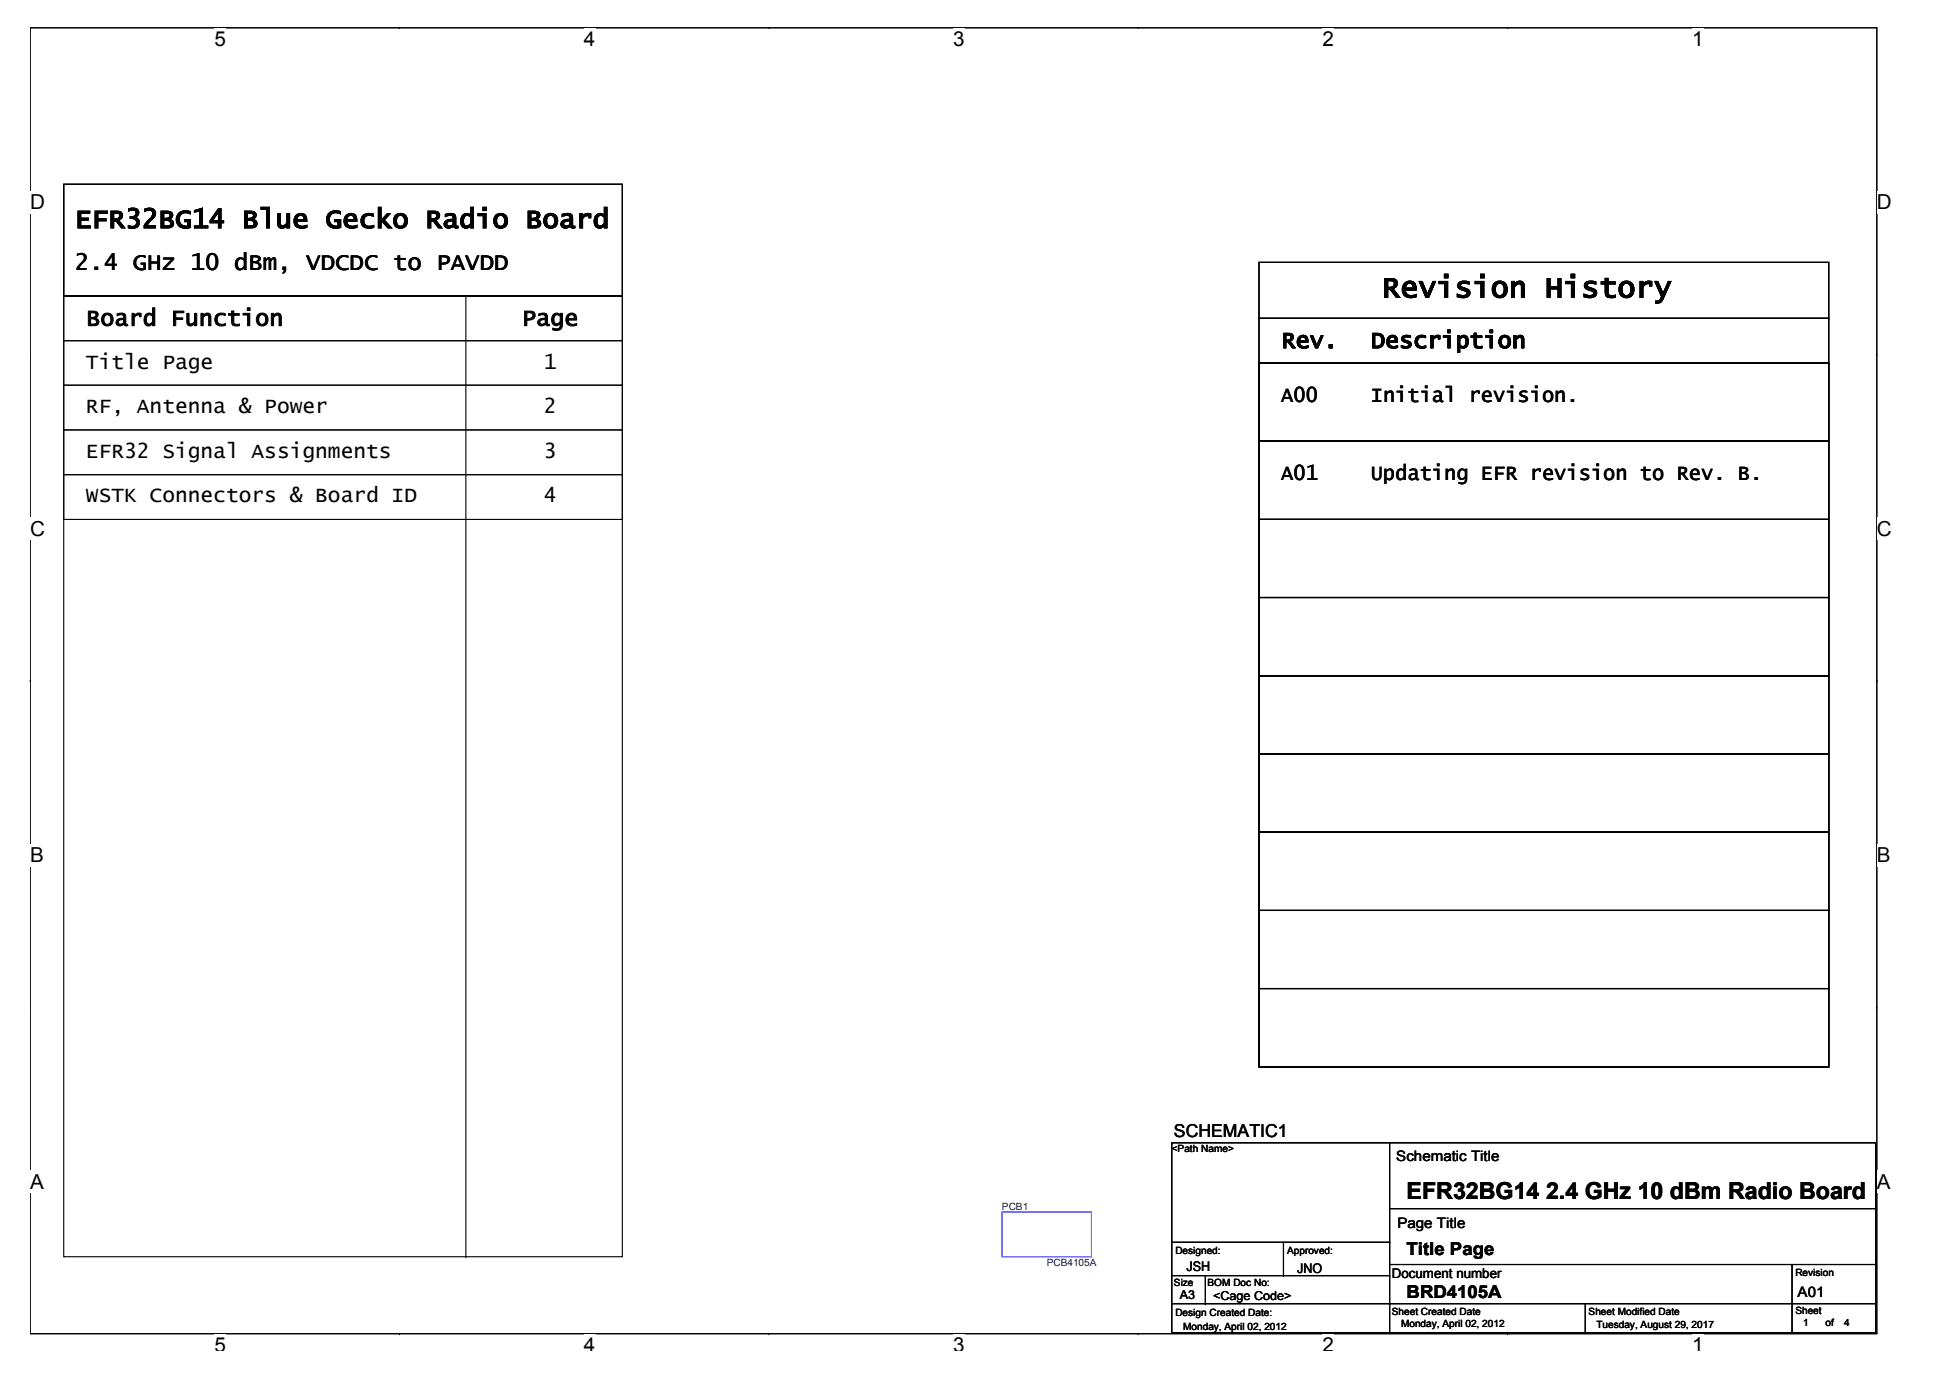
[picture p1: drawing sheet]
<svg xmlns="http://www.w3.org/2000/svg" width="297mm" height="210mm" viewBox="0 0 297 210" stroke-linecap="round" stroke-linejoin="round" font-family="sans-serif">
<defs><g id="words">
<text font-size="4.6" x="210.5" y="45.3">Revision History</text>
<text font-size="4.1" x="11.4" y="34.7">EFR32BG14 Blue Gecko Radio Board</text>
<g font-size="3.6">
<text x="11.4" y="41.1">2.4 GHz 10 dBm, VDCDC to PAVDD</text>
<text x="13.1" y="49.6">Board Function</text>
<text x="79.5" y="49.6">Page</text>
<text x="195.2" y="53">Rev.</text>
<text x="208.8" y="53">Description</text>
<text x="214.3" y="182.7">EFR32BG14 2.4 GHz 10 dBm Radio Board</text>
</g>
<g font-size="3.2">
<text x="13.1" y="56.1">Title Page</text>
<text x="82.9" y="56.1">1</text>
<text x="13.1" y="62.9">RF, Antenna &amp; Power</text>
<text x="82.9" y="62.9">2</text>
<text x="195.2" y="61.2">A00</text>
<text x="208.8" y="61.2">Initial revision.</text>
<text x="13.1" y="69.7">EFR32 Signal Assignments</text>
<text x="82.9" y="69.7">3</text>
<text x="13.1" y="76.5">WSTK Connectors &amp; Board ID</text>
<text x="82.9" y="76.5">4</text>
<text x="195.2" y="73.2">A01</text>
<text x="208.8" y="73.2">Updating EFR revision to Rev. B.</text>
</g>
<g font-size="3.1">
<text x="32.7" y="7">5</text>
<text x="89" y="7">4</text>
<text x="145.2" y="7">3</text>
<text x="201.5" y="7">2</text>
<text x="257.7" y="7">1</text>
<text x="4.6" y="31.9">D</text>
<text x="285.9" y="31.9">D</text>
<text x="4.6" y="81.6">C</text>
<text x="285.9" y="81.6">C</text>
<text x="4.6" y="131.3">B</text>
<text x="285.9" y="131.3">B</text>
<text x="4.6" y="181.1">A</text>
<text x="285.9" y="181.1">A</text>
<text x="32.7" y="206">5</text>
<text x="89" y="206">4</text>
<text x="145.2" y="206">3</text>
<text x="201.5" y="206">2</text>
<text x="257.7" y="206">1</text>
</g>
<g font-size="2.7">
<text x="178.8" y="173.1">SCHEMATIC1</text>
<text x="214.3" y="191.1">Title Page</text>
<text x="214.3" y="197.7">BRD4105A</text>
</g>
<g font-size="2.2">
<text x="212.7" y="176.8">Schematic Title</text>
<text x="212.9" y="187">Page Title</text>
<text x="273.8" y="197.5">A01</text>
</g>
<g font-size="2">
<text x="180.7" y="193.7">JSH</text>
<text x="197.6" y="193.8">JNO</text>
<text x="212" y="194.7">Document number</text>
</g>
<g font-size="1.9">
<text x="179.7" y="197.9">A3</text>
<text x="184.8" y="198.1">&lt;Cage Code&gt;</text>
</g>
<g font-size="1.5">
<text x="178.5" y="175.5">&lt;Path Name&gt;</text>
<text x="179" y="191">Designed:</text>
<text x="196.1" y="191">Approved:</text>
<text x="178.8" y="195.9">Size</text>
<text x="184" y="195.9">BOM Doc No:</text>
<text x="273.5" y="194.4">Revision</text>
<text x="179" y="200.5">Design Created Date:</text>
<text x="180.2" y="202.5">Monday, April 02, 2012</text>
<text x="212" y="200.3">Sheet Created Date</text>
<text x="213.4" y="202.2">Monday, April 02, 2012</text>
<text x="242" y="200.3">Sheet Modified Date</text>
<text x="243.2" y="202.4">Tuesday, August 29, 2017</text>
<text x="273.5" y="200.2">Sheet</text>
<text x="274.7" y="202">1</text>
<text x="278.1" y="202">of</text>
<text x="280.9" y="202">4</text>
</g>
<g font-size="1.5" fill="#000080">
<text x="152.6" y="184.3">PCB1</text>
<text x="159.4" y="192.8">PCB4105A</text>
</g>
</g></defs>
<path d="M4.6 4.2h281.3v199h-281.3z" fill="none" stroke="#000" stroke-width=".17"/>
<g fill="#fff">
<path d="M32.7 4.2h1.7v3.5h-1.7z"/>
<path d="M32.7 203.2h1.7v2.5h-1.7z"/>
</g>
<path d="M60.8 4.2h.1M60.8 203.2h.1" fill="none" stroke="#000" stroke-width=".17"/>
<g fill="#fff">
<path d="M89 4.2h1.7v3.5h-1.7z"/>
<path d="M89 203.2h1.7v2.5h-1.7z"/>
</g>
<path d="M117.1 4.2h.1M117.1 203.2h.1" fill="none" stroke="#000" stroke-width=".17"/>
<g fill="#fff">
<path d="M145.2 4.2h1.8v3.5h-1.8z"/>
<path d="M145.2 203.2h1.8v2.5h-1.8z"/>
</g>
<path d="M173.4 4.2h.1M173.4 203.2h.1" fill="none" stroke="#000" stroke-width=".17"/>
<g fill="#fff">
<path d="M201.5 4.2h1.7v3.5h-1.7z"/>
<path d="M201.5 203.2h1.7v2.5h-1.7z"/>
</g>
<path d="M229.6 4.2h.1M229.6 203.2h.1" fill="none" stroke="#000" stroke-width=".17"/>
<g fill="#fff">
<path d="M257.7 4.2h1.8v3.5h-1.8z"/>
<path d="M257.7 203.2h1.8v2.5h-1.8z"/>
<path d="M4.6 29.1h2.2v3.5h-2.2z"/>
<path d="M285.9 29.1h2.2v3.5h-2.2z"/>
<path d="M4.6 78.8h2.2v3.5h-2.2z"/>
<path d="M285.9 78.8h2.2v3.5h-2.2z"/>
</g>
<path d="M4.6 53.9h.1M285.9 53.9h.1" fill="none" stroke="#000" stroke-width=".17"/>
<g fill="#fff">
<path d="M4.6 128.5h2.1v3.5h-2.1z"/>
<path d="M285.9 128.5h2.1v3.5h-2.1z"/>
</g>
<path d="M4.6 103.7h.1M285.9 103.7h.1" fill="none" stroke="#000" stroke-width=".17"/>
<path d="M4.6 103.7h.1M285.9 103.7h.1" fill="none" stroke="#000" stroke-width=".15"/>
<g fill="#fff">
<path d="M4.6 178.3h2.1v3.4h-2.1z"/>
<path d="M285.9 178.3h2.1v3.4h-2.1z"/>
</g>
<g fill="none" stroke="#000" stroke-width=".17">
<path d="M9.7 28.1h85.1v17h-85.1zM191.8 40h86.8v15.3h-86.8zM9.7 45.1h85.1v146.3h-85.1zM9.7 45.1h85.1v6.8h-85.1zM9.7 51.9h85.1v6.8h-85.1zM9.7 58.7h85.1v6.8h-85.1zM71 45.1v146.3M191.8 55.3h86.8v107.2h-86.8zM191.8 55.3h86.8v11.9h-86.8zM191.8 48.5h86.8M278.6 48.5h.1M9.7 65.5h85.1v6.8h-85.1z"/>
<path d="M9.7 72.3h85.1v6.8h-85.1zM191.8 67.2h86.8v11.9h-86.8zM191.8 79.1h86.8v11.9h-86.8zM191.8 91h86.8v12h-86.8zM191.8 103h86.8v11.8h-86.8zM191.8 114.8h86.8v11.9h-86.8zM191.8 126.7h86.8v12h-86.8zM191.8 138.7h86.8v11.9h-86.8zM4.6 153.4h.1M191.8 150.6h86.8v11.9h-86.8zM285.9 153.4h.1M178.5 174.1h107.2v28.9h-107.2z"/>
<path d="M211.7 174.1v28.9M71 191.4h.1M178.5 198.6h.1M178.5 198.6h107.2M178.5 194.3h33.2M178.5 189.2h33.2M183.6 198.6h.1M183.6 194.3v4.3M195.5 194.3h.1M195.5 189.2v5.1M211.7 198.6h.1M211.7 194.3h.1"/>
<path d="M211.7 189.2h.1M211.7 184.1h74M211.7 192.6h74M241.5 198.6v4.4M273 198.6h.1M273 192.6v10.4M285.7 184.1h.1M285.7 192.6h.1M211.7 203h.1M241.5 203h.1M273 203h.1"/>
</g>
<path d="M152.6 184.6h13.7v6.8h-13.7z" fill="none" stroke="#00f" stroke-width=".17"/>
<use href="#words"/>
</svg>
